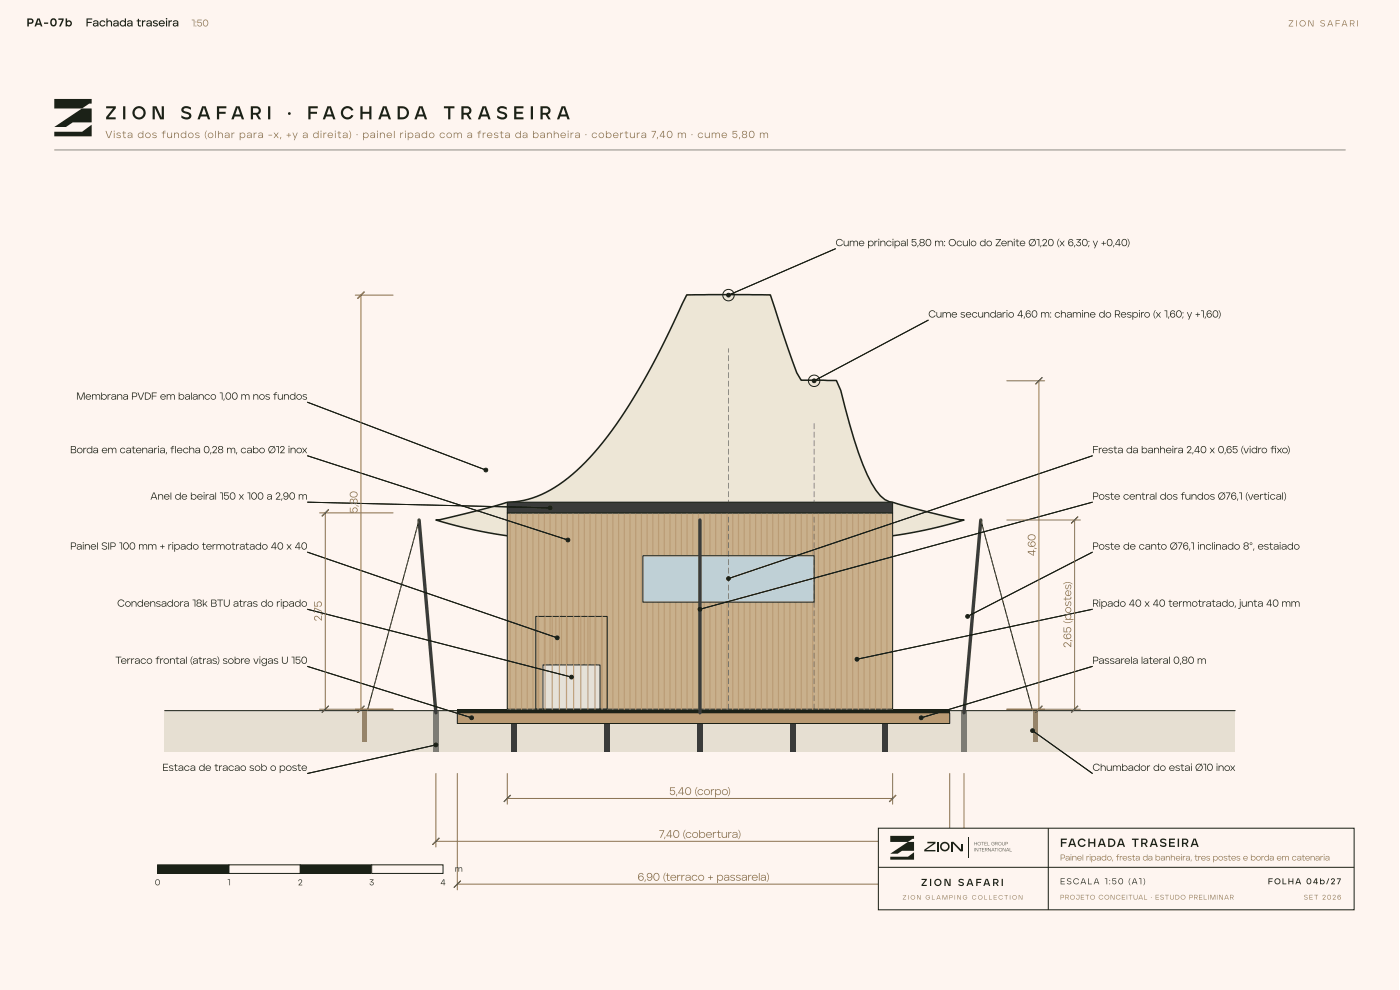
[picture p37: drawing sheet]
<svg xmlns="http://www.w3.org/2000/svg" width="420mm" height="297mm" viewBox="0 0 420 297" stroke-linecap="round" stroke-linejoin="round" font-family="sans-serif">
<defs><g id="words">
<g font-size="5.6" fill="#1b2117">
<text x="31.6" y="35.8">Z I O N</text>
<text x="54.2" y="35.8">S A F A R I</text>
<text x="86.2" y="35.8">·</text>
<text x="92.2" y="35.8">F A C H A D A</text>
<text x="133" y="35.8">T R A S E I R A</text>
</g>
<text font-size="3.6" fill="#1b2117" x="318.2" y="254.1">FACHADA TRASEIRA</text>
<g font-size="3.4" fill="#1b2117">
<text x="8" y="7.9">PA-07b</text>
<text x="25.8" y="7.9">Fachada traseira</text>
</g>
<g font-size="3.3" fill="#8b714e">
<text x="107.3" y="154" transform="rotate(-90 107.3 154)">5,80</text>
<text x="310.8" y="166.9" transform="rotate(-90 310.8 166.9)">4,60</text>
<text x="96.6" y="186.4" transform="rotate(-90 96.6 186.4)">2,75</text>
<text x="321.5" y="194.3" transform="rotate(-90 321.5 194.3)">2,65 (postes)</text>
<text x="200.9" y="238.5">5,40 (corpo)</text>
<text x="197.8" y="251.4">7,40 (cobertura)</text>
<text x="191.4" y="264.2">6,90 (terraco + passarela)</text>
</g>
<text font-size="3.1" fill="#8b714e" x="31.6" y="41.4">Vista dos fundos (olhar para -x, +y a direita) · painel ripado com a fresta da banheira · cobertura 7,40 m · cume 5,80 m</text>
<g font-size="3.1" fill="#1b2117">
<text x="250.8" y="73.9">Cume principal 5,80 m: Oculo do Zenite Ø1,20 (x 6,30; y +0,40)</text>
<text x="278.6" y="95.3">Cume secundario 4,60 m: chamine do Respiro (x 1,60; y +1,60)</text>
<text x="22.9" y="119.9">Membrana PVDF em balanco 1,00 m nos fundos</text>
<text x="21.1" y="136">Borda em catenaria, flecha 0,28 m, cabo Ø12 inox</text>
<text x="327.9" y="136">Fresta da banheira 2,40 x 0,65 (vidro fxo)</text>
<text x="381.3" y="136">i</text>
<text x="45.1" y="149.9">Anel de beiral 150 x 100 a 2,90 m</text>
<text x="327.9" y="149.9">Poste central dos fundos Ø76,1 (vertical)</text>
<text x="21.1" y="164.9">Painel SIP 100 mm + ripado termotratado 40 x 40</text>
<text x="327.9" y="164.9">Poste de canto Ø76,1 inclinado 8°, estaiado</text>
<text x="35.2" y="182">Condensadora 18k BTU atras do ripado</text>
<text x="327.9" y="182">Ripado 40 x 40 termotratado, junta 40 mm</text>
<text x="34.6" y="199.2">Terraco frontal (atras) sobre vigas U 150</text>
<text x="327.9" y="199.2">Passarela lateral 0,80 m</text>
<text x="48.8" y="231.3">Estaca de tracao sob o poste</text>
<text x="327.9" y="231.3">Chumbador do estai Ø10 inox</text>
<text x="276.5" y="265.8">Z I O N</text>
<text x="287.6" y="265.8">S A FA R I</text>
</g>
<text font-size="2.9" fill="#8b714e" x="57.4" y="7.9">1:50</text>
<text font-size="2.6" fill="#8b714e" x="386.7" y="7.9">Z I O N S A FA R I</text>
<g font-size="2.5" fill="#1b2117">
<text x="136.5" y="261.5">m</text>
<text x="46.5" y="265.6">0</text>
<text x="68.2" y="265.6">1</text>
<text x="89.4" y="265.6">2</text>
<text x="110.8" y="265.6">3</text>
<text x="132.2" y="265.6">4</text>
<text x="318.2" y="265.3">ESCALA 1:50 (A1)</text>
<text x="380.6" y="265.3">FOLHA 04b/27</text>
</g>
<text font-size="2.5" fill="#8b714e" x="318.2" y="258.2">Painel ripado, fresta da banheira, tres postes e borda em catenaria</text>
<g font-size="2" fill="#8b714e">
<text x="318.2" y="269.9">PROJETO CONCEITUAL · ESTUDO PRELIMINAR</text>
<text x="391.3" y="269.9">SET 2026</text>
</g>
<text font-size="1.9" fill="#8b714e" x="270.9" y="269.9">Z I O N G L A M P I N G C O L L E C T I O N</text>
<g font-size="1.5" fill="#1b2117">
<text x="292.3" y="255.4">INTERNATIONAL</text>
<text x="292.3" y="253.6">HOTEL GROUP</text>
</g>
</g></defs>
<path d="M0 0h419.9v297h-419.9z" fill="#fef5f0"/>
<g fill="#1b2117">
<path d="M16.3 29.7h11.2v1.4h-.7l-2.2 1.4h-8.3z"/>
<path d="M16.3 38.1l8.3-5.6h2.9v4.2h-5.7l-2 1.4z"/>
<path d="M16.3 39.5h8.3l2.9-2.1v3.5h-11.2z"/>
</g>
<path d="M16.3 45h387.6" fill="none" stroke="#1b2117" stroke-width=".3"/>
<path d="M49.4 213.2h321.3v12.4h-321.3z" fill="#e6dfd2"/>
<path d="M49.4 213.2h321.3" fill="none" stroke="#1b2117" stroke-width=".3"/>
<g fill="#3a3b3a">
<path d="M153.5 217.1h1.8v8.5h-1.8z"/>
<path d="M181.4 217.1h1.7v8.5h-1.7z"/>
<path d="M209.2 217.1h1.7v8.5h-1.7z"/>
<path d="M237.1 217.1h1.7v8.5h-1.7z"/>
<path d="M264.9 217.1h1.7v8.5h-1.7z"/>
<path d="M130 213.2h1.7v12.4h-1.7z"/>
<path d="M288.5 213.2h1.7v12.4h-1.7z"/>
<path d="M209.2 213.2h1.7v12.4h-1.7z"/>
</g>
<g fill="#8b714e">
<path d="M108.8 213.2h1.3v9.2h-1.3z"/>
<path d="M310.1 213.2h1.3v9.2h-1.3z"/>
</g>
<path d="M137.3 213.8h147.8v3.3h-147.8z" fill="#b99a73"/>
<path d="M137.3 213.8h147.8v3.3h-147.8z" fill="none" stroke="#1b2117" stroke-width=".3"/>
<path d="M137.3 212.8h147.8v1h-147.8z" fill="#1b2117"/>
<path d="M130.8 156a220.8 220.8 0 0 0 21.2-5.2 32 32 0 0 0 21.1-9.6 113.3 113.3 0 0 0 21.1-28.8 362.5 362.5 0 0 0 11.9-23.9h25.1l6.6 19.8 1.3 3.5 1.4 2.3h10.5l1.4 3 1.3 5.3a102.9 102.9 0 0 0 7.9 22.6 10.6 10.6 0 0 0 5.3 5.5l1.3 .3a220.8 220.8 0 0 0 21.1 5.2 133.9 133.9 0 0 1-79.2 0 133.9 133.9 0 0 1-79.3 0z" fill="#ede6d6"/>
<path d="M130.8 156a220.8 220.8 0 0 0 21.2-5.2 32 32 0 0 0 21.1-9.6 113.3 113.3 0 0 0 21.1-28.8 362.5 362.5 0 0 0 11.9-23.9h25.1l6.6 19.8 1.3 3.5 1.4 2.3h10.5l1.4 3 1.3 5.3a102.9 102.9 0 0 0 7.9 22.6 10.6 10.6 0 0 0 5.3 5.5l1.3 .3a220.8 220.8 0 0 0 21.1 5.2 133.9 133.9 0 0 1-79.2 0 133.9 133.9 0 0 1-79.3 0z" fill="none" stroke="#1b2117" stroke-width=".46"/>
<path d="M152.3 153.9h115.6v58.9h-115.6z" fill="#c9b08c"/>
<path d="M152.3 153.9h115.6v58.9h-115.6z" fill="none" stroke="#1b2117" stroke-width=".31"/>
<g fill="none" stroke="#b99a73" stroke-width=".36">
<path d="M153.1 153.9v58.9M154.8 153.9v58.9M156.5 153.9v58.9M158.2 153.9v58.9M160 153.9v58.9M161.7 153.9v58.9M163.4 153.9v58.9M165.1 153.9v58.9M166.8 153.9v58.9M168.5 153.9v58.9M170.2 153.9v58.9M172 153.9v58.9"/>
<path d="M173.7 153.9v58.9M175.4 153.9v58.9M177.1 153.9v58.9M178.8 153.9v58.9M180.5 153.9v58.9M182.2 153.9v58.9M184 153.9v58.9M185.7 153.9v58.9M187.4 153.9v58.9M189.1 153.9v58.9M190.8 153.9v58.9M192.5 153.9v58.9"/>
<path d="M194.2 153.9v58.9M195.9 153.9v58.9M197.7 153.9v58.9M199.4 153.9v58.9M201.1 153.9v58.9M202.8 153.9v58.9M204.5 153.9v58.9M206.2 153.9v58.9M207.9 153.9v58.9M209.7 153.9v58.9M211.4 153.9v58.9M213.1 153.9v58.9"/>
<path d="M214.8 153.9v58.9M216.5 153.9v58.9M218.2 153.9v58.9M219.9 153.9v58.9M221.7 153.9v58.9M223.4 153.9v58.9M225.1 153.9v58.9M226.8 153.9v58.9M228.5 153.9v58.9M230.2 153.9v58.9M231.9 153.9v58.9M233.6 153.9v58.9"/>
<path d="M235.4 153.9v58.9M237.1 153.9v58.9M238.8 153.9v58.9M240.5 153.9v58.9M242.2 153.9v58.9M243.9 153.9v58.9M245.6 153.9v58.9M247.4 153.9v58.9M249.1 153.9v58.9M250.8 153.9v58.9M252.5 153.9v58.9M254.2 153.9v58.9"/>
<path d="M255.9 153.9v58.9M257.6 153.9v58.9M259.4 153.9v58.9M261.1 153.9v58.9M262.8 153.9v58.9M264.5 153.9v58.9M266.2 153.9v58.9"/>
</g>
<path d="M192.9 166.7h51.5v13.9h-51.5z" fill="#bfd0d6"/>
<path d="M192.9 166.7h51.5v13.9h-51.5z" fill="none" stroke="#1b2117" stroke-width=".3"/>
<path d="M152.3 150.7h115.6v3.2h-115.6z" fill="#3a3b3a"/>
<path d="M152.3 150.7h115.6v3.2h-115.6z" fill="none" stroke="#1b2117" stroke-width=".3"/>
<path d="M125.8 156l-15.5 57.2zM125.8 156l5 57.8z" fill="#000"/>
<path d="M125.8 156l5 57.8" fill="none" stroke="#3a3b3a" stroke-width="1"/>
<path d="M125.7 155.9l.2 .1-.5 1.4zM125.2 157.9l.2 .1-.5 1.3zM124.6 159.9l.2 .1-.4 1.3zM124.1 161.8l.2 .1-.5 1.4zM123.6 163.8l.2 .1-.5 1.3zM123 165.8l.2 .1-.4 1.3zM122.5 167.8l.2 .1-.5 1.3zM122 169.7l.2 .1-.5 1.3zM121.4 171.7l.2 .1-.5 1.3zM120.9 173.7l.2 .1-.5 1.3zM120.4 175.6l.2 .1-.5 1.3zM119.8 177.6l.2 .1-.5 1.3zM119.3 179.6l.2 .1-.5 1.3zM118.8 181.5l.2 .1-.5 1.3zM118.2 183.5l.2 .1-.5 1.3zM117.7 185.5l.2 .1-.5 1.3zM117.1 187.4l.3 .1-.5 1.4zM116.6 189.4l.2 .1-.5 1.3zM116.1 191.4l.2 .1-.5 1.3zM115.5 193.3l.2 .1-.4 1.4zM115 195.3l.2 .1-.5 1.3zM114.5 197.3l.2 .1-.5 1.3zM113.9 199.3l.2 .1-.4 1.3zM113.4 201.2l.2 .1-.5 1.3zM112.9 203.2l.2 .1-.5 1.3zM112.3 205.2l.2 .1-.4 1.3zM111.8 207.1l.2 .1-.5 1.3zM111.3 209.1l.2 .1-.5 1.3zM110.7 211.1l.2 .1-.4 1.3zM110.1 213.2a.15 .15 0 0 1 .3 0 .15 .15 0 0 1-.3 0z" fill="#8b714e"/>
<path d="M210.1 156v57.8M294.4 156l-5.1 57.8" fill="none" stroke="#3a3b3a" stroke-width="1"/>
<path d="M294.4 156l15.5 57.2zM294.4 156l-5.1 57.8z" fill="#000"/>
<path d="M294.3 155.9l.2 .1 .2 1.4zM294.8 157.9l.2 .1 .3 1.3zM295.4 159.9h.2l.2 1.4zM295.9 161.8l.2 .1 .3 1.4zM296.5 163.8l.1 .1 .3 1.3zM297 165.8h.2l.2 1.4zM297.5 167.7l.2 .1 .3 1.4zM298.1 169.7l.1 .1 .3 1.3zM298.6 171.7h.2l.2 1.4zM299.1 173.6l.2 .1 .3 1.4zM299.7 175.6l.1 .1 .3 1.3zM300.2 177.6h.2l.2 1.4zM300.7 179.5l.2 .1 .3 1.4zM301.3 181.5l.1 .1 .3 1.3zM301.8 183.5h.2l.2 1.4zM302.3 185.5h.2l.3 1.4zM302.9 187.4l.1 .1 .3 1.4zM303.4 189.4l.2 .1 .2 1.3zM303.9 191.4h.2l.3 1.4zM304.5 193.3l.1 .1 .3 1.4zM305 195.3l.2 .1 .2 1.3zM305.5 197.3h.2l.3 1.4zM306.1 199.2l.1 .1 .3 1.4zM306.6 201.2l.2 .1 .2 1.3zM307.1 203.2h.2l.3 1.4zM307.7 205.1l.1 .1 .3 1.4zM308.2 207.1l.2 .1 .2 1.3zM308.7 209.1h.2l.3 1.4zM309.3 211l.2 .1 .2 1.4zM309.7 213.2a.15 .15 0 0 1 .3 0 .15 .15 0 0 1-.3 0z" fill="#8b714e"/>
<path d="M218.6 211.2h.2l-.1 1.7zM218.6 208.6l.2 .1-.1 1.7zM218.6 206.1h.2l-.1 1.7zM218.6 203.5l.2 .1-.1 1.7zM218.6 201h.2l-.1 1.7zM218.6 198.4l.2 .1-.1 1.7zM218.6 195.9h.2l-.1 1.7zM218.6 193.3l.2 .1-.1 1.7zM218.6 190.8h.2l-.1 1.7zM218.6 188.2l.2 .1-.1 1.7zM218.6 185.7h.2l-.1 1.7zM218.6 183.1l.2 .1-.1 1.7zM218.6 180.6h.2l-.1 1.7zM218.6 178l.2 .1-.1 1.7zM218.6 175.5h.2l-.1 1.7zM218.6 172.9l.2 .1-.1 1.7zM218.6 170.4h.2l-.1 1.7zM218.6 167.8l.2 .1-.1 1.7zM218.6 165.3h.2l-.1 1.7zM218.6 162.7l.2 .1-.1 1.7zM218.6 160.2h.2l-.1 1.7zM218.6 157.6l.2 .1-.1 1.7zM218.6 155.1h.2l-.1 1.7zM218.6 152.5l.2 .1-.1 1.7zM218.6 150h.2l-.1 1.7zM218.6 147.4l.2 .1-.1 1.7zM218.6 144.9h.2l-.1 1.7zM218.6 142.3l.2 .1-.1 1.7zM218.6 139.8h.2l-.1 1.7zM218.6 137.2l.2 .1-.1 1.7zM218.6 134.7h.2l-.1 1.7zM218.6 132.1l.2 .1-.1 1.7zM218.6 129.6h.2l-.1 1.7zM218.6 127l.2 .1-.1 1.7zM218.6 124.5h.2l-.1 1.7zM218.6 121.9l.2 .1-.1 1.7zM218.6 119.4h.2l-.1 1.7zM218.6 116.8l.2 .1-.1 1.7zM218.6 114.3h.2l-.1 1.7zM218.6 111.7l.2 .1-.1 1.7zM218.6 109.2h.2l-.1 1.7zM218.6 106.6l.2 .1-.1 1.7zM218.6 104.5l.2 .1-.1 1.2z" fill="#3a3b3a"/>
<circle cx="218.7" cy="88.5" r="1.71" fill="none" stroke="#1b2117" stroke-width=".3"/>
<path d="M244.3 211.2h.2l-.1 1.7zM244.3 208.6l.2 .1-.1 1.7zM244.3 206.1h.2l-.1 1.7zM244.3 203.5l.2 .1-.1 1.7zM244.3 201h.2l-.1 1.7zM244.3 198.4l.2 .1-.1 1.7zM244.3 195.9h.2l-.1 1.7zM244.3 193.3l.2 .1-.1 1.7zM244.3 190.8h.2l-.1 1.7zM244.3 188.2l.2 .1-.1 1.7zM244.3 185.7h.2l-.1 1.7zM244.3 183.1l.2 .1-.1 1.7zM244.3 180.6h.2l-.1 1.7zM244.3 178l.2 .1-.1 1.7zM244.3 175.5h.2l-.1 1.7zM244.3 172.9l.2 .1-.1 1.7zM244.3 170.4h.2l-.1 1.7zM244.3 167.8l.2 .1-.1 1.7zM244.3 165.3h.2l-.1 1.7zM244.3 162.7l.2 .1-.1 1.7zM244.3 160.2h.2l-.1 1.7zM244.3 157.6l.2 .1-.1 1.7zM244.3 155.1h.2l-.1 1.7zM244.3 152.5l.2 .1-.1 1.7zM244.3 150h.2l-.1 1.7zM244.3 147.4l.2 .1-.1 1.7zM244.3 144.9h.2l-.1 1.7zM244.3 142.3l.2 .1-.1 1.7zM244.3 139.8h.2l-.1 1.7zM244.3 137.2l.2 .1-.1 1.7zM244.3 134.7h.2l-.1 1.7zM244.3 132.1l.2 .1-.1 1.7zM244.3 129.6h.2l-.1 1.7zM244.3 127l.2 .1-.1 1.7z" fill="#3a3b3a"/>
<circle cx="244.4" cy="114.2" r="1.71" fill="none" stroke="#1b2117" stroke-width=".3"/>
<path d="M163 199.5h17.1v13.3h-17.1z" fill="#e5e1d8"/>
<path d="M250.8 74.6l-32.1 13.9M160.8 184.9h21.4v27.9h-21.4zM163 199.5h17.1v13.3h-17.1z" fill="none" stroke="#1b2117" stroke-width=".3"/>
<path d="M161.5 184.9v27.9M163.6 184.9v27.9M165.7 184.9v27.9M167.9 184.9v27.9M170 184.9v27.9M172.2 184.9v27.9M174.3 184.9v27.9M176.5 184.9v27.9M178.6 184.9v27.9M180.7 184.9v27.9" fill="none" stroke="#b99a73" stroke-width=".36"/>
<path d="M218.7 88.5l32.1-13.9z" fill="#000"/>
<circle cx="218.7" cy="88.5" r=".56" fill="#1b2117"/>
<g fill="none" stroke="#1b2117" stroke-width=".3">
<path d="M278.6 96l-34.2 18.2"/>
<circle cx="218.7" cy="88.5" r=".56"/>
</g>
<path d="M244.4 114.2l34.2-18.2z" fill="#000"/>
<circle cx="244.4" cy="114.2" r=".56" fill="#1b2117"/>
<g fill="none" stroke="#1b2117" stroke-width=".3">
<path d="M92.3 120.7l53.5 20.3"/>
<circle cx="244.4" cy="114.2" r=".56"/>
</g>
<path d="M92.3 120.7l53.5 20.3z" fill="#000"/>
<circle cx="145.8" cy="141" r=".56" fill="#1b2117"/>
<g fill="none" stroke="#1b2117" stroke-width=".3">
<path d="M92.3 136.7l78.2 25.3"/>
<circle cx="145.8" cy="141" r=".56"/>
</g>
<path d="M92.3 136.7l78.2 25.3z" fill="#000"/>
<circle cx="170.5" cy="162" r=".56" fill="#1b2117"/>
<g fill="none" stroke="#1b2117" stroke-width=".3">
<path d="M92.3 150.7l72.8 1.7"/>
<circle cx="170.5" cy="162" r=".56"/>
</g>
<path d="M92.3 150.7l72.8 1.7z" fill="#000"/>
<circle cx="165.1" cy="152.4" r=".56" fill="#1b2117"/>
<g fill="none" stroke="#1b2117" stroke-width=".3">
<path d="M92.3 165.7l74.9 25.7"/>
<circle cx="165.1" cy="152.4" r=".56"/>
</g>
<path d="M92.3 165.7l74.9 25.7z" fill="#000"/>
<circle cx="167.2" cy="191.4" r=".56" fill="#1b2117"/>
<g fill="none" stroke="#1b2117" stroke-width=".3">
<path d="M92.3 182.8l79.2 20.3"/>
<circle cx="167.2" cy="191.4" r=".56"/>
</g>
<path d="M92.3 182.8l79.2 20.3z" fill="#000"/>
<circle cx="171.5" cy="203.1" r=".56" fill="#1b2117"/>
<g fill="none" stroke="#1b2117" stroke-width=".3">
<path d="M92.3 199.9l49.2 15.4"/>
<circle cx="171.5" cy="203.1" r=".56"/>
</g>
<path d="M92.3 199.9l49.2 15.4z" fill="#000"/>
<circle cx="141.5" cy="215.3" r=".56" fill="#1b2117"/>
<g fill="none" stroke="#1b2117" stroke-width=".3">
<path d="M130.8 223.5l-38.5 8.6"/>
<circle cx="141.5" cy="215.3" r=".56"/>
</g>
<path d="M92.3 232.1l38.5-8.6z" fill="#000"/>
<circle cx="130.8" cy="223.5" r=".56" fill="#1b2117"/>
<g fill="none" stroke="#1b2117" stroke-width=".3">
<path d="M309.9 219.2l18 12.9"/>
<circle cx="130.8" cy="223.5" r=".56"/>
</g>
<path d="M309.9 219.2l18 12.9z" fill="#000"/>
<circle cx="309.9" cy="219.2" r=".56" fill="#1b2117"/>
<g fill="none" stroke="#1b2117" stroke-width=".3">
<path d="M327.9 136.7l-109.2 36.9"/>
<circle cx="309.9" cy="219.2" r=".56"/>
</g>
<path d="M218.7 173.6l109.2-36.9z" fill="#000"/>
<circle cx="218.7" cy="173.6" r=".56" fill="#1b2117"/>
<g fill="none" stroke="#1b2117" stroke-width=".3">
<path d="M327.9 150.7l-117.8 32.1"/>
<circle cx="218.7" cy="173.6" r=".56"/>
</g>
<path d="M210.1 182.8l117.8-32.1z" fill="#000"/>
<circle cx="210.1" cy="182.8" r=".56" fill="#1b2117"/>
<g fill="none" stroke="#1b2117" stroke-width=".3">
<path d="M327.9 165.7l-37.5 19.2"/>
<circle cx="210.1" cy="182.8" r=".56"/>
</g>
<path d="M290.4 184.9l37.5-19.2z" fill="#000"/>
<circle cx="290.4" cy="184.9" r=".56" fill="#1b2117"/>
<g fill="none" stroke="#1b2117" stroke-width=".3">
<path d="M327.9 182.8l-70.7 15"/>
<circle cx="290.4" cy="184.9" r=".56"/>
</g>
<path d="M257.2 197.8l70.7-15z" fill="#000"/>
<circle cx="257.2" cy="197.8" r=".56" fill="#1b2117"/>
<g fill="none" stroke="#1b2117" stroke-width=".3">
<path d="M327.9 199.9l-51.4 15.4"/>
<circle cx="257.2" cy="197.8" r=".56"/>
</g>
<path d="M276.5 215.3l51.4-15.4z" fill="#000"/>
<circle cx="276.5" cy="215.3" r=".56" fill="#1b2117"/>
<circle cx="276.5" cy="215.3" r=".56" fill="none" stroke="#1b2117" stroke-width=".3"/>
<g fill="none" stroke="#8b714e" stroke-width=".3">
<path d="M106.6 88.5h11.4M108.3 88.5v124.3M109.4 87.5l-2.1 2.1M302.2 114.2h11.3M311.8 114.2v98.6M312.8 113.2l-2 2.1M95.9 153.9h22.1M97.6 153.9v58.9M98.7 152.9l-2.1 2M302.2 156h22.1M322.5 156v56.8M323.6 155l-2.1 2"/>
<path d="M95.9 212.8h22.1M98.7 211.8l-2.1 2M109.4 211.8l-2.1 2M302.2 212.8h22.1M312.8 211.8l-2 2M323.6 211.8l-2.1 2M130.8 232.1v22M137.3 232.1v34.9M152.3 232.1v9.2M152.3 239.5h115.6M153.3 238.5l-2.1 2.1M267.9 232.1v9.2"/>
<path d="M268.9 238.5l-2 2.1M285.1 232.1v34.9M289.3 232.1v22M130.8 252.4h158.5M131.9 251.4l-2.1 2M290.4 251.4l-2.1 2M137.3 265.3h147.8M138.3 264.2l-2.1 2.1M286.1 264.2l-2.1 2.1"/>
</g>
<g fill="#000">
<path d="M107.3 89.6l2.1-2.1zM312.8 113.2l-2 2.1zM96.6 154.9l2.1-2zM321.5 157l2.1-2zM96.6 213.8l2.1-2zM107.3 213.8l2.1-2zM312.8 211.8l-2 2zM321.5 213.8l2.1-2zM129.8 253.4l2.1-2zM151.2 240.6l2.1-2.1zM266.9 240.6l2-2.1zM288.3 253.4l2.1-2z"/>
<path d="M136.2 266.3l2.1-2.1zM284 266.3l2.1-2.1z"/>
</g>
<path d="M47.3 259.5h21.4v2.5h-21.4z" fill="#1b2117"/>
<path d="M47.3 259.5h21.4v2.5h-21.4z" fill="none" stroke="#1b2117" stroke-width=".3"/>
<path d="M68.7 259.5h21.4v2.5h-21.4z" fill="#fef5f0"/>
<path d="M68.7 259.5h21.4v2.5h-21.4z" fill="none" stroke="#1b2117" stroke-width=".3"/>
<path d="M90.1 259.5h21.5v2.5h-21.5z" fill="#1b2117"/>
<path d="M90.1 259.5h21.5v2.5h-21.5z" fill="none" stroke="#1b2117" stroke-width=".3"/>
<path d="M111.6 259.5h21.4v2.5h-21.4z" fill="#fef5f0"/>
<path d="M111.6 259.5h21.4v2.5h-21.4z" fill="none" stroke="#1b2117" stroke-width=".3"/>
<path d="M263.6 248.5h142.8v24.5h-142.8z" fill="#fef5f0"/>
<path d="M263.6 248.5h142.8v24.5h-142.8z" fill="none" stroke="#1b2117" stroke-width=".31"/>
<path d="M314.6 248.5v24.5M263.6 260.2h142.8" fill="none" stroke="#1b2117" stroke-width=".3"/>
<g fill="#1b2117">
<path d="M267.2 250.8h7.1v.9h-.4l-1.4 .9h-5.3z"/>
<path d="M267.2 256.1l5.3-3.5h1.8v2.6h-3.6l-1.3 .9z"/>
<path d="M267.2 257h5.3l1.8-1.3v2.2h-7.1z"/>
<path d="M278.3 252.6h2.5v.4l-2.9 2h2.9v.4h-3.4v-.5l2.7-1.9h-1.8z"/>
<path d="M281.3 252.6h.4v2.8h-.4z"/>
</g>
<circle cx="283.6" cy="254" r="1.2" fill="none" stroke="#1b2117" stroke-width=".47"/>
<path d="M285.6 252.6v2.8" fill="none" stroke="#1b2117" stroke-width=".42"/>
<g fill="#1b2117">
<path d="M285.6 252.6h.6l2.8 2.8h-.7z"/>
<path d="M288.6 253.4h.5v2h-.5z"/>
</g>
<path d="M290.7 251.3v6.1" fill="none" stroke="#1b2117" stroke-width=".3"/>
<use href="#words"/>
</svg>
